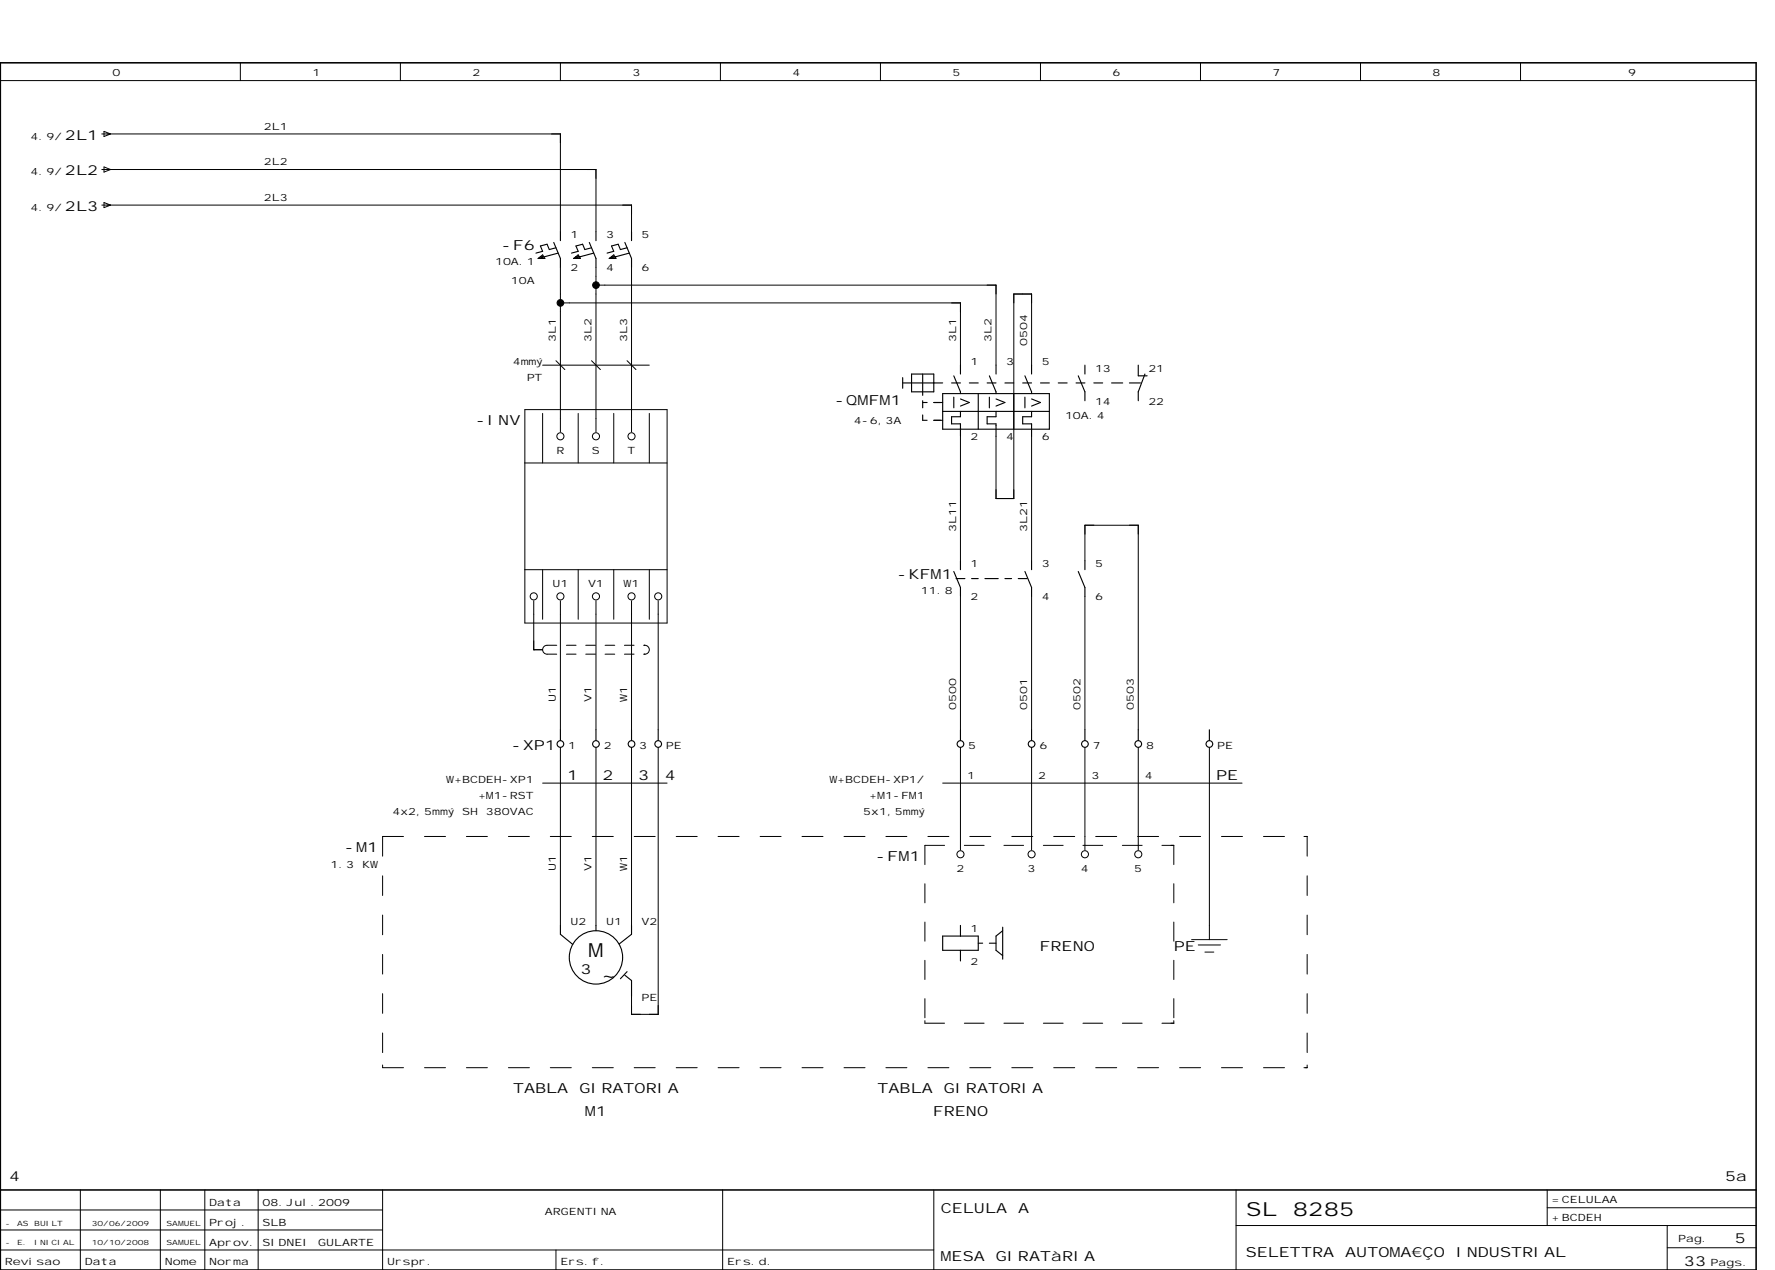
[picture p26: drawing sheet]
<svg xmlns="http://www.w3.org/2000/svg" width="399mm" height="286mm" viewBox="0 0 399 286" stroke-linecap="round" stroke-linejoin="round" font-family="sans-serif">
<defs><g id="words">
<g font-size="4.4">
<text x="132.3" y="215.1">M</text>
<text x="135.3" y="220.9">~</text>
<text x="280.4" y="273.5">SL</text>
<text x="290.8" y="273.5">8285</text>
</g>
<g font-size="3.1">
<text x="14.6" y="31.4">2L1</text>
<text x="14.6" y="39.4">2L2</text>
<text x="14.6" y="47.4">2L3</text>
<text x="112.9" y="56.1">-F6</text>
<text x="107.1" y="95.6">-INV</text>
<text x="187.9" y="91.1">-QMFM1</text>
<text x="201.9" y="130.1">-KFM1</text>
<text x="115.1" y="168.8">-XP1</text>
<text x="127.6" y="175.4">1</text>
<text x="135.6" y="175.4">2</text>
<text x="143.6" y="175.4">3</text>
<text x="149.6" y="175.4">4</text>
<text x="273.6" y="175.4">PE</text>
<text x="77.6" y="191.6">-M1</text>
<text x="197.1" y="193.6">-FM1</text>
<text x="233.9" y="213.9">FRENO</text>
<text x="264.1" y="213.9">PE</text>
<text x="130.6" y="219.1">3</text>
<text x="115.4" y="245.9">TABLA</text>
<text x="130.3" y="245.9">GIRATORIA</text>
<text x="197.4" y="245.9">TABLA</text>
<text x="212.3" y="245.9">GIRATORIA</text>
<text x="131.6" y="250.9">M1</text>
<text x="209.9" y="250.9">FRENO</text>
<text x="2.1" y="265.6">4</text>
<text x="388.1" y="265.6">5a</text>
<text x="211.7" y="272.9">CELULA</text>
<text x="229.1" y="272.9">A</text>
<text x="390.3" y="279.7">5</text>
<text x="211.6" y="283.7">MESA</text>
<text x="224" y="283.7">GIRATàRIA</text>
<text x="280.3" y="282.8">SELETTRA</text>
<text x="302.6" y="282.8">AUTOMA€ÇO</text>
<text x="327.5" y="282.8">INDUSTRIAL</text>
<text x="378.9" y="284.8">33</text>
</g>
<g font-size="2.3">
<text x="25.3" y="17.1">0</text>
<text x="70.3" y="17.1">1</text>
<text x="106.3" y="17.1">2</text>
<text x="142.3" y="17.1">3</text>
<text x="178.3" y="17.1">4</text>
<text x="214.3" y="17.1">5</text>
<text x="250.3" y="17.1">6</text>
<text x="286.3" y="17.1">7</text>
<text x="322.3" y="17.1">8</text>
<text x="366.3" y="17.1">9</text>
<text x="59.4" y="29.1">2L1</text>
<text x="6.9" y="31.4">4.9/</text>
<text x="6.9" y="39.4">4.9/</text>
<text x="59.4" y="37.1">2L2</text>
<text x="6.9" y="47.4">4.9/</text>
<text x="59.4" y="45.1">2L3</text>
<text x="128.4" y="53.6">1</text>
<text x="136.4" y="53.6">3</text>
<text x="144.3" y="53.6">5</text>
<text x="111.4" y="59.6">10A.1</text>
<text x="115" y="63.9">10A</text>
<text x="128.4" y="61">2</text>
<text x="136.4" y="61">4</text>
<text x="144.3" y="61">6</text>
<text x="125.1" y="76.8" transform="rotate(-90 125.1 76.8)">3L1</text>
<text x="133.1" y="76.8" transform="rotate(-90 133.1 76.8)">3L2</text>
<text x="141.1" y="76.8" transform="rotate(-90 141.1 76.8)">3L3</text>
<text x="215.1" y="76.8" transform="rotate(-90 215.1 76.8)">3L1</text>
<text x="223.1" y="76.8" transform="rotate(-90 223.1 76.8)">3L2</text>
<text x="231.1" y="77.7" transform="rotate(-90 231.1 77.7)">0504</text>
<text x="115.3" y="82.1">4mmý</text>
<text x="218.4" y="82.1">1</text>
<text x="226.4" y="82.1">3</text>
<text x="234.3" y="82.1">5</text>
<text x="246.4" y="83.6">13</text>
<text x="258.3" y="83.6">21</text>
<text x="118.5" y="85.7">PT</text>
<text x="192.1" y="95.3">4-6,3A</text>
<text x="239.6" y="94.1">10A.4</text>
<text x="246.4" y="91">14</text>
<text x="258.3" y="91">22</text>
<text x="218.4" y="99">2</text>
<text x="226.4" y="99">4</text>
<text x="234.3" y="99">6</text>
<text x="125.2" y="102.1">R</text>
<text x="133.2" y="102.1">S</text>
<text x="141.2" y="102.1">T</text>
<text x="215.1" y="119.7" transform="rotate(-90 215.1 119.7)">3L11</text>
<text x="231.1" y="119.7" transform="rotate(-90 231.1 119.7)">3L21</text>
<text x="218.4" y="127.6">1</text>
<text x="234.3" y="127.6">3</text>
<text x="246.4" y="127.6">5</text>
<text x="124.3" y="132.1">U1</text>
<text x="132.3" y="132.1">V1</text>
<text x="140.3" y="132.1">W1</text>
<text x="207.2" y="133.6">11.8</text>
<text x="218.4" y="135">2</text>
<text x="234.3" y="135">4</text>
<text x="246.4" y="135">6</text>
<text x="125.1" y="157.9" transform="rotate(-90 125.1 157.9)">U1</text>
<text x="133.1" y="157.9" transform="rotate(-90 133.1 157.9)">V1</text>
<text x="141.1" y="157.9" transform="rotate(-90 141.1 157.9)">W1</text>
<text x="215.1" y="159.7" transform="rotate(-90 215.1 159.7)">0500</text>
<text x="231.1" y="159.7" transform="rotate(-90 231.1 159.7)">0501</text>
<text x="243.1" y="159.7" transform="rotate(-90 243.1 159.7)">0502</text>
<text x="255.1" y="159.7" transform="rotate(-90 255.1 159.7)">0503</text>
<text x="127.8" y="168.4">1</text>
<text x="135.8" y="168.4">2</text>
<text x="143.8" y="168.4">3</text>
<text x="149.8" y="168.4">PE</text>
<text x="217.8" y="168.4">5</text>
<text x="233.8" y="168.4">6</text>
<text x="245.8" y="168.4">7</text>
<text x="257.8" y="168.4">8</text>
<text x="273.8" y="168.4">PE</text>
<text x="100.4" y="176.1">W+BCDEH-XP1</text>
<text x="107.5" y="179.7">+M1-RST</text>
<text x="186.6" y="176.1">W+BCDEH-XP1/</text>
<text x="195.5" y="179.7">+M1-FM1</text>
<text x="217.6" y="175.1">1</text>
<text x="233.6" y="175.1">2</text>
<text x="245.6" y="175.1">3</text>
<text x="257.6" y="175.1">4</text>
<text x="88.3" y="183.3">4x2,5mmý</text>
<text x="104" y="183.3">SH</text>
<text x="109.3" y="183.3">380VAC</text>
<text x="194.2" y="183.3">5x1,5mmý</text>
<text x="74.3" y="195.1">1.3</text>
<text x="81.5" y="195.1">KW</text>
<text x="125.1" y="195.9" transform="rotate(-90 125.1 195.9)">U1</text>
<text x="133.1" y="195.9" transform="rotate(-90 133.1 195.9)">V1</text>
<text x="141.1" y="195.9" transform="rotate(-90 141.1 195.9)">W1</text>
<text x="215.2" y="196.1">2</text>
<text x="231.2" y="196.1">3</text>
<text x="243.2" y="196.1">4</text>
<text x="255.2" y="196.1">5</text>
<text x="128.4" y="208.1">U2</text>
<text x="136.4" y="208.1">U1</text>
<text x="144.3" y="208.1">V2</text>
<text x="218.4" y="209.6">1</text>
<text x="218.4" y="217">2</text>
<text x="144.3" y="225">PE</text>
<text x="47.1" y="271.1">Data</text>
<text x="47.1" y="275.6">Proj.</text>
<text x="59.1" y="271.1">08.Jul.2009</text>
<text x="59.1" y="275.6">SLB</text>
<text x="122.6" y="273.3">ARGENTINA</text>
<text x="349.1" y="270.6">= CELULAA</text>
<text x="349.1" y="274.6">+ BCDEH</text>
<text x="47.1" y="280.1">Aprov.</text>
<text x="59.1" y="280.1">SIDNEI</text>
<text x="71.6" y="280.1">GULARTE</text>
<text x="377.5" y="279.4">Pag.</text>
<text x="1.1" y="284.4">Revisao</text>
<text x="19.1" y="284.4">Data</text>
<text x="37.1" y="284.4">Nome</text>
<text x="47.1" y="284.4">Norma</text>
<text x="87.1" y="284.4">Urspr.</text>
<text x="126.1" y="284.4">Ers.f.</text>
<text x="163.6" y="284.4">Ers.d.</text>
<text x="384.8" y="284.8">Pags.</text>
</g>
<g font-size="1.6">
<text x="1.2" y="275.6">-</text>
<text x="3.8" y="275.6">AS</text>
<text x="7.7" y="275.6">BUILT</text>
<text x="20.7" y="275.6">30/06/2009</text>
<text x="37.5" y="275.6">SAMUEL</text>
<text x="1.2" y="280">-</text>
<text x="3.8" y="280">E.</text>
<text x="7.7" y="280">INICIAL</text>
<text x="20.7" y="280">10/10/2008</text>
<text x="37.5" y="280">SAMUEL</text>
</g>
</g></defs>
<g fill="none" stroke="#000" stroke-width=".22">
<path d="M.1 18.1h395M54.1 14.1v4M90.1 14.1v4M126.1 14.1v4M162.1 14.1v4M198.1 14.1v4M234.1 14.1v4M270.1 14.1v4M306.1 14.1v4M342.1 14.1v4M22.9 30.1h103.2v22M22.9 38.1h111.2v14"/>
<path d="M23.4 29.6l1.5 .5-1.5 .6zM23.4 37.6l1.5 .5-1.5 .6zM22.9 46.1h119.2v6M23.4 45.6l1.5 .5-1.5 .6zM126.1 60.1v37M126.1 68.1h90v14M134.1 60.1v37M134.1 64.1h90v18M142.1 60.1v37M118.1 92.1h32v48h-32zM122.1 82.1h24M122.1 93v11.1"/>
<path d="M125.1 81.1l2 2M130.1 93v11.1M133.1 81.1l2 2M138.1 93v11.1M141.1 81.1l2 2M146.1 93v11.1M216.1 98.1v28M232.1 82.1v-16h-4v46h-4v-14M232.1 98.1v28M118 104.1h32.1M118 128.1h32.1M120.1 135.1v11"/>
<path d="M122.1 128.1v11.2M126.1 135.1v29M130.1 128.1v11.2M134.1 135.1v29M138.1 128.1v11.2M142.1 135.1v29M146.1 128.1v11.2M148.1 135.1v29M216.1 134.1v30M232.1 134.1v30M244.1 126.1v-8h12v46M244.1 134.1v30"/>
<path d="M120.1 146.1h.1M120.1 146.1h2M125.3 145.1h-2.2a1 1 0 0 0-1 1 1 1 0 0 0 1 1h2.2M127.4 147.1h2.2M127.4 145.1h2.2M131.8 147.1h2.2M131.8 145.1h2.2M136.1 147.1h2.2M136.1 145.1h2.2M140.5 147.1h2.2M140.5 145.1h2.2M144.8 145.1a1.03 1.03 0 0 1 1.3 1 1.03 1.03 0 0 1-1.3 1"/>
<path d="M122.1 176.1h28M126.1 168.1v40M134.1 168.1v40M142.1 168.1v40M148.1 168.1v60h-6v-4M212.1 176.1h67.3M216.1 168.1v23M232.1 168.1v23M244.1 168.1v23M256.1 168.1v23M272.1 168.1v43.2M86.1 197v4.4"/>
<path d="M90.8 188.1h-4.7v4.5M95.5 188.1h4.7M104.9 188.1h4.8M114.4 188.1h4.7M123.8 188.1h4.7M133.3 188.1h4.7M142.7 188.1h4.7M152.1 188.1h4.8M161.6 188.1h4.7M171 188.1h4.7M180.4 188.1h4.8M189.9 188.1h4.7"/>
<path d="M199.3 188.1h4.7M208.1 198.8v4.3M208.8 188.1h4.7M212.5 190.1h-4.4v4.4M217 190.1h4.4M218.2 188.1h4.7M225.9 190.1h4.4M227.6 188.1h4.7M234.7 190.1h4.5M237.1 188.1h4.7M243.6 190.1h4.5M246.5 188.1h4.7"/>
<path d="M252.5 190.1h4.4M255.9 188.1h4.8M261.4 190.1h2.7v4.4M264.1 198.8v4.3M265.4 188.1h4.7M274.8 188.1h4.7M284.2 188.1h4.8M293.3 188.1h.8v4.5M294.1 197v4.4M86.1 205.8v4.4M86.1 214.7v4.4M208.1 207.4v4.3"/>
<path d="M208.1 216v4.3M264.1 207.4v4.3M264.1 216v4.3M268.1 211.3h8M269.6 212.5h5M271.1 214.1h2M294.1 205.8v4.4M294.1 214.7v4.4M86.1 223.5v4.4M86.1 232.3v4.4M86.1 239.5v.6h4.7M208.1 224.6v4.3"/>
<path d="M208.1 229.6v.5h4.4M217 230.1h4.4M225.9 230.1h4.4M234.7 230.1h4.5M243.6 230.1h4.5M252.5 230.1h4.4M264.1 229.6v.5h-2.7M264.1 224.6v4.3M294.1 239.5v.6h-.8M294.1 223.5v4.4M294.1 232.3v4.4M95.5 240.1h4.7"/>
<path d="M104.9 240.1h4.8M114.4 240.1h4.7M123.8 240.1h4.7M133.3 240.1h4.7M142.7 240.1h4.7M152.1 240.1h4.8M161.6 240.1h4.7M171 240.1h4.7M180.4 240.1h4.8M189.9 240.1h4.7M199.3 240.1h4.7M208.8 240.1h4.7"/>
<path d="M218.2 240.1h4.7M227.6 240.1h4.7M237.1 240.1h4.7M246.5 240.1h4.7M255.9 240.1h4.8M265.4 240.1h4.7M274.8 240.1h4.7M284.2 240.1h4.8M.1 272.1h86M.1 276.6h86M18.1 267.6v18M36.1 267.6v18"/>
<path d="M46.1 267.6v18M58.1 267.6v18M86.1 267.6v18M162.6 267.6v18M210.1 267.6v18M278.1 267.6v18M278.1 275.6h117M348.1 267.6v8M348.1 271.6h47M375.1 275.6v10M.1 281.1h210M125.1 281.1v4.5"/>
<path d="M375.1 280.6h20"/>
<circle cx="126.1" cy="98.1" r=".8"/>
<circle cx="134.1" cy="98.1" r=".8"/>
<circle cx="142.1" cy="98.1" r=".8"/>
<circle cx="120.1" cy="134.1" r=".8"/>
<circle cx="126.1" cy="134.1" r=".8"/>
<circle cx="134.1" cy="134.1" r=".8"/>
<circle cx="142.1" cy="134.1" r=".8"/>
<circle cx="148.1" cy="134.1" r=".8"/>
<circle cx="216.1" cy="192.1" r=".8"/>
<circle cx="232.1" cy="192.1" r=".8"/>
<circle cx="244.1" cy="192.1" r=".8"/>
<circle cx="256.1" cy="192.1" r=".8"/>
</g>
<path d="M.1 14.1h395v271.5h-395zM.1 267.6h395" fill="none" stroke="#000" stroke-width=".35"/>
<g fill="none" stroke="#000" stroke-width=".25">
<path d="M121.1 58.1l1-.8 .5 .8zM121.6 57.7h.5v.4M124.6 54.5l1.5 3.6v2M125.1 55.7l-1.5 .4-.5-1.2-1.5 .4 .5 1.2-1.5 .4M125.6 56.9l-4.5 1.2M126.1 52.1v2M129.1 58.1l1-.8 .5 .8zM130.6 57.7h-1v.4M132.6 54.5l1.5 3.6v2M133.1 55.7l-1.5 .4-.5-1.2-1.5 .4 .5 1.2-1.5 .4M133.6 56.9l-4.5 1.2M134.1 52.1v2"/>
<path d="M137.1 58.1l1-.8 .5 .8zM138.6 57.7h-1v.4M140.6 54.5l1.5 3.6v2M141.1 55.7l-1.5 .4-.5-1.2-1.5 .4 .5 1.2-1.5 .4M141.6 56.9l-4.5 1.2M142.1 52.1v2M203.1 86.1h9M203.1 84.9v2.4M205.1 84.1h5v4h-5zM207.6 90.5h1M207.6 93.3v1.2h1M207.6 84.1v4.8"/>
<path d="M207.6 90.1v1.6M210.1 90.5h2M210.1 94.5h2M212.1 88.5h24v8h-24zM212.1 92.5h24M214.1 86.1h2M214.6 84.5l1.5 3.6v.4M214.6 89.3v2.4M216.1 82.1v2M216.1 92.5v1.2h-2v1.6h2v2.8M216.1 89.7l2 .8-2 .8M218.1 86.1h2"/>
<path d="M220.1 88.5v8M222.1 86.1h2M222.6 84.5l1.5 3.6v.4M222.6 89.3v2.4M224.1 92.5v1.2h-2v1.6h2v2.8M224.1 82.1v2M224.1 89.7l2 .8-2 .8M226.1 86.1h2M228.1 88.5v8M230.1 86.1h2M230.6 84.5l1.5 3.6v.4M230.6 89.3v2.4"/>
<path d="M232.1 92.5v1.2h-2v1.6h2v2.8M232.1 82.1v2M232.1 89.7l2 .8-2 .8M234.1 86.1h2M238.1 86.1h2M242.1 86.1h2M242.6 84.5l1.5 3.6v2M244.1 82.1v2M246.1 86.1h2M250.1 86.1h2.5M254.1 86.1h2.5M256.1 82.1v2.4h2"/>
<path d="M257.6 84.1l-1.5 4v2M214.6 128.5l1.5 3.6v2M215.1 130.1h2M216.1 126.1v2M218.6 130.1h1.5M221.6 130.1h3M226.1 130.1h1.5M229.1 130.1h2M230.6 128.5l1.5 3.6v2M232.1 126.1v2M242.6 128.5l1.5 3.6v2M244.1 126.1v2"/>
<path d="M126.1 164.1v2.4M134.1 164.1v2.4M142.1 164.1v2.4M148.1 164.1v2.4M216.1 164.1v2.4M232.1 164.1v2.4M244.1 164.1v2.4M256.1 164.1v2.4M272.1 164.1v2.4M126.1 208.1v2l2.8 2.3M134.1 208.1v1.2M140.6 219.3l1.5 1.2v3.6"/>
<path d="M141.1 218.5l-1.5 1.6M142.1 208.1v2l-2.8 2.2M212.1 210.5h8v3.2h-8zM216.1 208.1v2.4M216.1 213.7v2.4M220.1 212.1h1M222.6 212.1h1.5M225.6 209.3l-1.5 1.2v3.2l1.5 1.2M225.6 208.5v7.2"/>
<circle cx="126.1" cy="167.3" r=".75"/>
<circle cx="134.1" cy="167.3" r=".75"/>
<circle cx="142.1" cy="167.3" r=".75"/>
<circle cx="148.1" cy="167.3" r=".75"/>
<circle cx="216.1" cy="167.3" r=".75"/>
<circle cx="232.1" cy="167.3" r=".75"/>
<circle cx="244.1" cy="167.3" r=".75"/>
<circle cx="256.1" cy="167.3" r=".75"/>
<circle cx="272.1" cy="167.3" r=".75"/>
<circle cx="134.1" cy="215.3" r="6"/>
</g>
<g fill="#000" stroke="#000" stroke-width=".22">
<circle cx="126.1" cy="68.1" r=".75"/>
<circle cx="134.1" cy="64.1" r=".75"/>
</g>
<use href="#words"/>
</svg>
